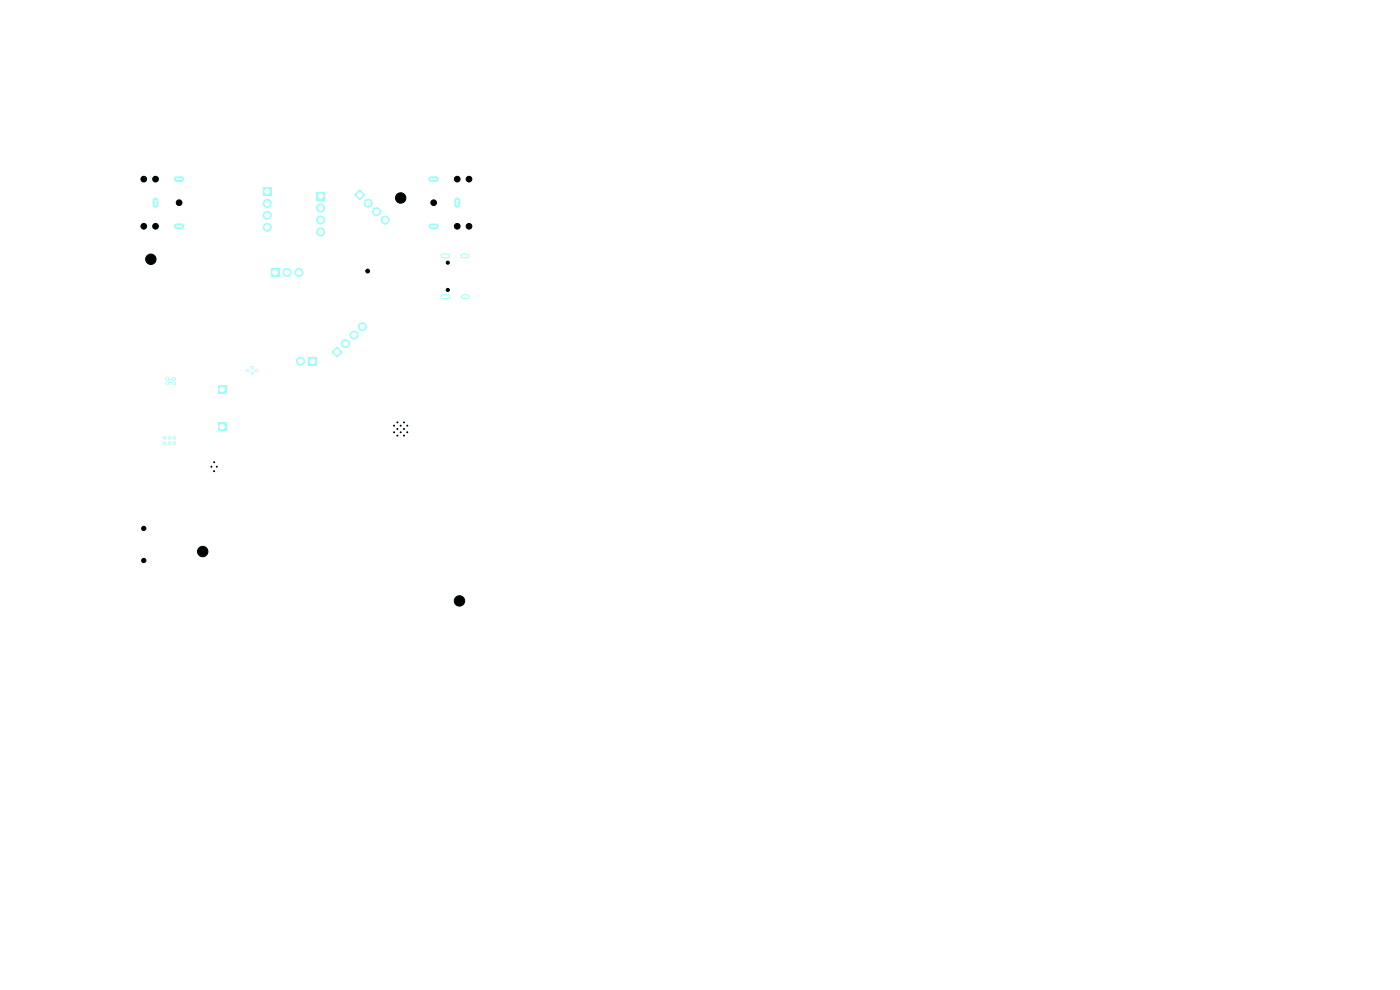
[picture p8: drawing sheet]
<svg xmlns="http://www.w3.org/2000/svg" width="297mm" height="210mm" viewBox="0 0 297 210" stroke-linecap="round" stroke-linejoin="round" font-family="sans-serif">
<g fill="#9afff8" stroke="#9afff8" stroke-width=".21">
<circle cx="34.9" cy="94" r=".25"/>
<circle cx="36" cy="94" r=".25"/>
<circle cx="37" cy="94" r=".25"/>
<circle cx="34.9" cy="92.9" r=".25"/>
<circle cx="35.9" cy="92.9" r=".25"/>
<circle cx="37" cy="92.9" r=".25"/>
<circle cx="85" cy="42" r="1.1"/>
</g>
<path d="M71.5 73.5l1.2 1.2-1.2 1.2-1.2-1.2z" fill="#9afff8"/>
<g fill="#9afff8" stroke="#9afff8" stroke-width=".21">
<circle cx="73.3" cy="72.9" r=".85"/>
<circle cx="75.1" cy="71.1" r=".85"/>
<circle cx="76.9" cy="69.3" r=".85"/>
</g>
<path d="M76.3 40.1l1.2 1.2-1.2 1.2-1.2-1.2z" fill="#9afff8"/>
<g fill="#9afff8" stroke="#9afff8" stroke-width=".21">
<circle cx="78.1" cy="43.1" r=".85"/>
<circle cx="79.9" cy="44.9" r=".85"/>
<circle cx="81.7" cy="46.7" r=".85"/>
</g>
<path d="M65.4 75.8h1.7v1.7h-1.7z" fill="#9afff8"/>
<g fill="#9afff8" stroke="#9afff8" stroke-width=".21">
<circle cx="63.8" cy="76.6" r=".85"/>
<circle cx="78" cy="57.5" r=".4"/>
<circle cx="30.5" cy="112.1" r=".45"/>
<circle cx="30.5" cy="118.9" r=".45"/>
<circle cx="43" cy="117" r="1.1"/>
</g>
<path d="M46.3 89.7h1.7v1.7h-1.7z" fill="#9afff8"/>
<g fill="#9afff8" stroke="#9afff8" stroke-width=".21">
<circle cx="33" cy="38" r=".6"/>
<circle cx="30.5" cy="38" r=".6"/>
<circle cx="38" cy="43" r=".6"/>
<circle cx="33" cy="48" r=".6"/>
<circle cx="30.5" cy="48" r=".6"/>
<circle cx="53.5" cy="79.1" r=".25"/>
<circle cx="52.6" cy="78.6" r=".25"/>
<circle cx="54.4" cy="78.6" r=".25"/>
<circle cx="53.5" cy="78" r=".25"/>
</g>
<path d="M37.5 38h1M33 42.5v1M37.5 48h1" fill="none" stroke="#9afff8" stroke-width="1.2"/>
<path d="M57.5 57h1.7v1.7h-1.7z" fill="#9afff8"/>
<g fill="#9afff8" stroke="#9afff8" stroke-width=".21">
<circle cx="60.9" cy="57.8" r=".85"/>
<circle cx="63.4" cy="57.8" r=".85"/>
</g>
<path d="M67.1 40.8h1.7v1.7h-1.7z" fill="#9afff8"/>
<g fill="#9afff8" stroke="#9afff8" stroke-width=".21">
<circle cx="68" cy="44.1" r=".85"/>
<circle cx="68" cy="46.7" r=".85"/>
<circle cx="68" cy="49.2" r=".85"/>
</g>
<path d="M55.9 39.8h1.6v1.7h-1.6z" fill="#9afff8"/>
<g fill="#9afff8" stroke="#9afff8" stroke-width=".21">
<circle cx="56.7" cy="43.1" r=".85"/>
<circle cx="56.7" cy="45.7" r=".85"/>
<circle cx="56.7" cy="48.2" r=".85"/>
<circle cx="35.5" cy="81.3" r=".3"/>
<circle cx="36.9" cy="81.3" r=".3"/>
<circle cx="36.2" cy="80.8" r=".3"/>
<circle cx="35.5" cy="80.3" r=".3"/>
<circle cx="36.9" cy="80.3" r=".3"/>
<circle cx="97.5" cy="127.5" r="1.1"/>
</g>
<path d="M46.3 81.8h1.7v1.7h-1.7z" fill="#9afff8"/>
<g fill="#9afff8" stroke="#9afff8" stroke-width=".21">
<circle cx="32" cy="55" r="1.1"/>
<circle cx="97" cy="48" r=".6"/>
<circle cx="99.5" cy="48" r=".6"/>
<circle cx="92" cy="43" r=".6"/>
<circle cx="97" cy="38" r=".6"/>
<circle cx="99.5" cy="38" r=".6"/>
<circle cx="95" cy="61.5" r=".33"/>
<circle cx="95" cy="55.7" r=".33"/>
</g>
<path d="M91.5 38h1M91.5 48h1M97 42.5v1" fill="none" stroke="#9afff8" stroke-width="1.2"/>
<path d="M93.9 54.3h1.2M98.3 54.3h.8M93.9 62.9h1.2M98.3 62.9h.8" fill="none" stroke="#9afff8" stroke-width="1"/>
<g fill="#fff" stroke="#fff" stroke-width=".21">
<circle cx="34.9" cy="94" r=".1"/>
<circle cx="35.9" cy="94" r=".1"/>
<circle cx="37" cy="94" r=".1"/>
<circle cx="34.9" cy="92.9" r=".1"/>
<circle cx="35.9" cy="92.9" r=".1"/>
<circle cx="37" cy="92.9" r=".1"/>
<circle cx="71.5" cy="74.7" r=".5"/>
<circle cx="73.3" cy="72.9" r=".5"/>
<circle cx="75.1" cy="71.1" r=".5"/>
<circle cx="76.9" cy="69.3" r=".5"/>
<circle cx="76.3" cy="41.3" r=".5"/>
<circle cx="78.1" cy="43.1" r=".5"/>
<circle cx="79.9" cy="44.9" r=".5"/>
<circle cx="81.7" cy="46.7" r=".5"/>
<circle cx="66.3" cy="76.6" r=".5"/>
<circle cx="63.8" cy="76.6" r=".5"/>
<circle cx="47.1" cy="90.5" r=".5"/>
<circle cx="53.5" cy="79.1" r=".1"/>
<circle cx="52.6" cy="78.6" r=".1"/>
<circle cx="54.4" cy="78.6" r=".1"/>
<circle cx="53.5" cy="78" r=".1"/>
<circle cx="58.4" cy="57.8" r=".5"/>
<circle cx="60.9" cy="57.8" r=".5"/>
<circle cx="63.4" cy="57.8" r=".5"/>
<circle cx="68" cy="41.6" r=".5"/>
<circle cx="68" cy="44.1" r=".5"/>
<circle cx="68" cy="46.7" r=".5"/>
<circle cx="68" cy="49.2" r=".5"/>
<circle cx="56.7" cy="40.6" r=".5"/>
<circle cx="56.7" cy="43.1" r=".5"/>
<circle cx="56.7" cy="45.7" r=".5"/>
<circle cx="56.7" cy="48.2" r=".5"/>
<circle cx="35.4" cy="81.3" r=".15"/>
<circle cx="36.9" cy="81.3" r=".15"/>
<circle cx="36.2" cy="80.9" r=".15"/>
<circle cx="35.4" cy="80.3" r=".15"/>
<circle cx="36.9" cy="80.3" r=".15"/>
<circle cx="47.1" cy="82.6" r=".5"/>
</g>
<g fill="#000" stroke="#000" stroke-width=".21">
<circle cx="30.5" cy="38" r=".6"/>
<circle cx="33" cy="38" r=".6"/>
<circle cx="97" cy="38" r=".6"/>
<circle cx="99.5" cy="38" r=".6"/>
<circle cx="30.5" cy="48" r=".6"/>
<circle cx="32" cy="55" r="1.1"/>
<circle cx="33" cy="48" r=".6"/>
<circle cx="38" cy="43" r=".6"/>
<circle cx="78" cy="57.5" r=".4"/>
<circle cx="85" cy="42" r="1.1"/>
<circle cx="92" cy="43" r=".6"/>
<circle cx="95" cy="55.7" r=".33"/>
<circle cx="97" cy="48" r=".6"/>
<circle cx="99.5" cy="48" r=".6"/>
<circle cx="95" cy="61.5" r=".33"/>
<circle cx="44.8" cy="99" r=".1"/>
<circle cx="45.4" cy="98" r=".1"/>
<circle cx="45.4" cy="99.9" r=".1"/>
<circle cx="46" cy="99" r=".1"/>
<circle cx="83.6" cy="91.7" r=".1"/>
<circle cx="83.6" cy="90.3" r=".1"/>
<circle cx="84.3" cy="92.4" r=".1"/>
<circle cx="84.3" cy="91" r=".1"/>
<circle cx="84.3" cy="89.6" r=".1"/>
<circle cx="85" cy="91.7" r=".1"/>
<circle cx="85" cy="90.3" r=".1"/>
<circle cx="85.7" cy="92.4" r=".1"/>
<circle cx="85.7" cy="91" r=".1"/>
<circle cx="85.7" cy="89.6" r=".1"/>
<circle cx="86.4" cy="91.7" r=".1"/>
<circle cx="86.4" cy="90.3" r=".1"/>
<circle cx="30.5" cy="118.9" r=".45"/>
<circle cx="30.5" cy="112.1" r=".45"/>
<circle cx="43" cy="117" r="1.1"/>
<circle cx="97.5" cy="127.5" r="1.1"/>
</g>
<path d="M37.5 38h1M91.5 38h1M33 42.5v1M37.5 48h1M91.5 48h1M97 42.5v1" fill="none" stroke="#fff" stroke-width=".4"/>
<path d="M93.9 54.3h1.2M98.3 54.3h.8M93.9 62.9h1.2M98.3 62.9h.8" fill="none" stroke="#fff" stroke-width=".6"/>
</svg>
